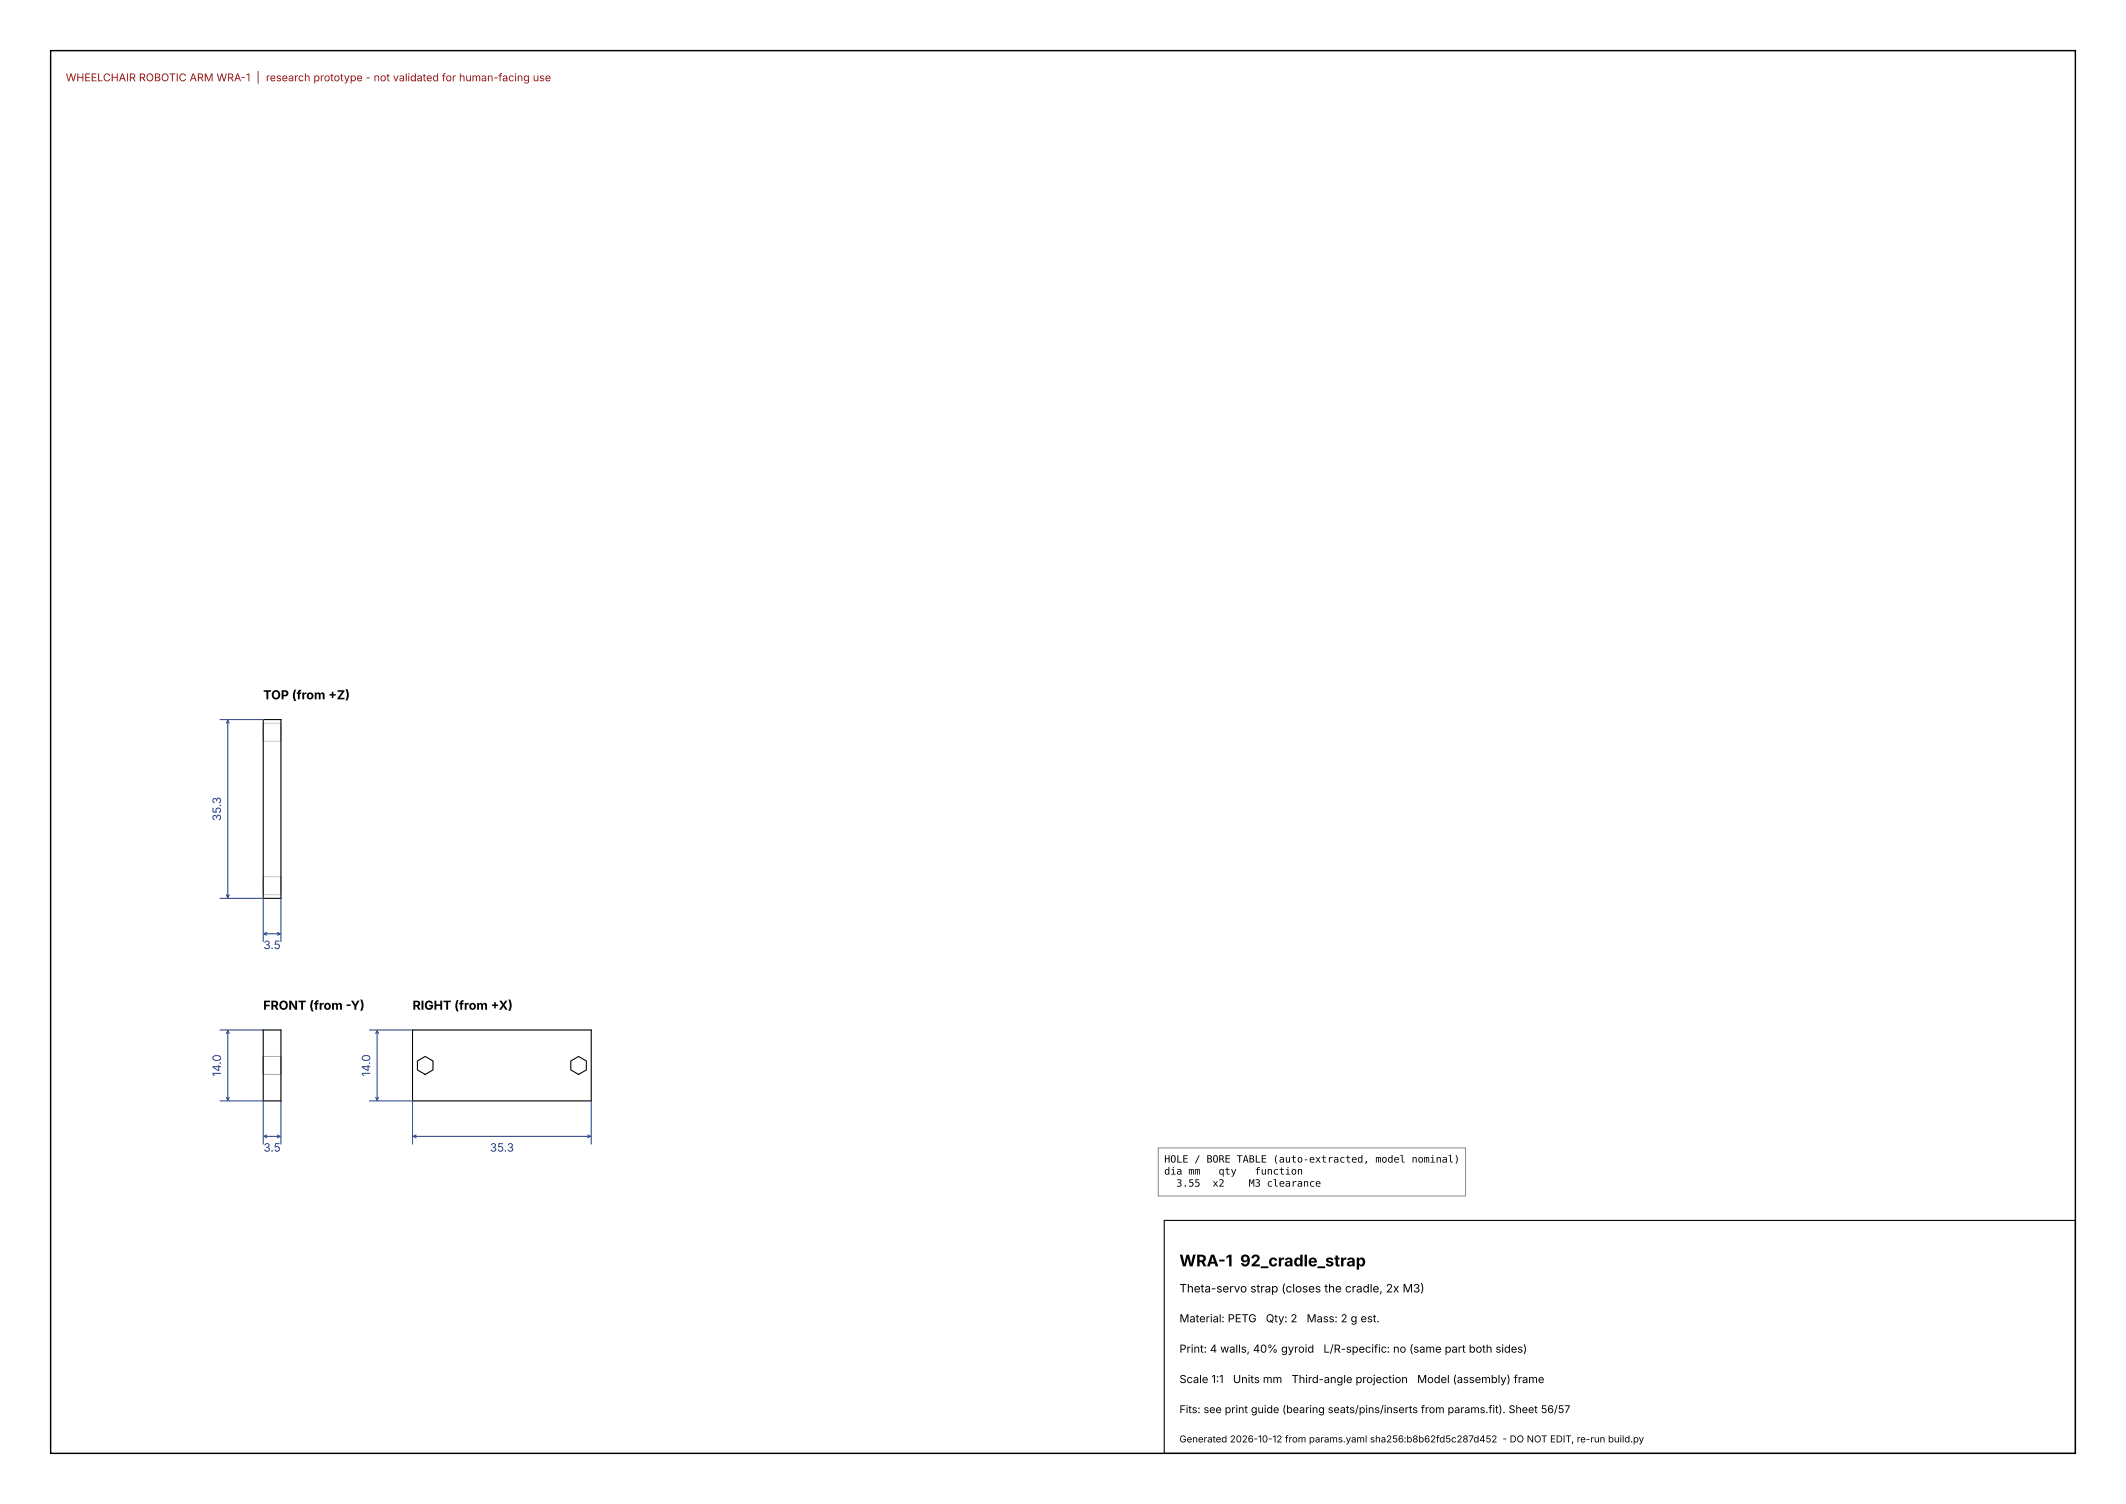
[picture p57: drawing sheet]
<svg xmlns="http://www.w3.org/2000/svg" width="420mm" height="297mm" viewBox="0 0 420 297" stroke-linecap="round" stroke-linejoin="round" font-family="sans-serif">
<defs><g id="words">
<text font-size="3.2" x="233" y="250.1">WRA-1 92_cradle_strap</text>
<g font-size="2.5">
<text x="52" y="138.1">TOP (from +Z)</text>
<text x="52" y="199.4">FRONT (from -Y)</text>
<text x="81.5" y="199.4">RIGHT (from +X)</text>
</g>
<g font-size="2.3" fill="#1a3b8a">
<text x="43.6" y="162.1" transform="rotate(-90 43.6 162.1)">35.3</text>
<text x="52.1" y="187.4">3.5</text>
<text x="43.6" y="212.6" transform="rotate(-90 43.6 212.6)">14.0</text>
<text x="73.1" y="212.6" transform="rotate(-90 73.1 212.6)">14.0</text>
<text x="52.1" y="227.4">3.5</text>
<text x="96.8" y="227.4">35.3</text>
</g>
<text font-size="2.3" x="233" y="255.2">Theta-servo strap (closes the cradle, 2x M3)</text>
<g font-size="2.2">
<text x="233" y="261.1">Material: PETG</text>
<text x="250.1" y="261.1">Qty: 2</text>
<text x="258.1" y="261.1">Mass: 2 g est.</text>
<text x="233" y="267.1">Print: 4 walls, 40% gyroid</text>
<text x="261.5" y="267.1">L/R-specific: no (same part both sides)</text>
<text x="233" y="273.1">Scale 1:1</text>
<text x="243.6" y="273.1">Units mm</text>
<text x="255.2" y="273.1">Third-angle projection</text>
<text x="280" y="273.1">Model (assembly) frame</text>
</g>
<text font-size="2.1" fill="#a01010" x="13" y="16.1">WHEELCHAIR ROBOTIC ARM WRA-1 | research prototype - not validated for human-facing use</text>
<text font-size="2.1" x="233" y="279.1">Fits: see print guide (bearing seats/pins/inserts from params.fit). Sheet 56/57</text>
<g font-size="2">
<text x="230" y="229.6">HOLE / BORE TABLE (auto-extracted, model nominal)</text>
<text x="230" y="231.9">dia mm</text>
<text x="240.7" y="231.9">qty</text>
<text x="247.9" y="231.9">function</text>
<text x="232.4" y="234.3">3.55</text>
<text x="239.5" y="234.3">x2</text>
<text x="246.7" y="234.3">M3 clearance</text>
</g>
<text font-size="1.9" x="233" y="284.8">Generated 2026-10-12 from params.yaml sha256:b8b62fd5c287d452 - DO NOT EDIT, re-run build.py</text>
</g></defs>
<path d="M10 10h400v277h-400z" fill="none" stroke="#000" stroke-width=".28"/>
<path d="M230 241h180v46h-180z" fill="none" stroke="#000" stroke-width=".21"/>
<g fill="none" stroke="#9a9a9a" stroke-width=".2">
<path d="M52 142.8v3.6M52 142.1h3.5v35.3h-3.5zM52 146.4h3.5M52 142.8h3.5M55.5 142.8v3.6M52 173.1v3.6M52 176.7h3.5M52 173.1h3.5M55.5 173.1v3.6M52 208.6h3.5v3.6h-3.5zM52 203.4h3.5v14h-3.5zM81.5 203.4h35.3v14h-35.3z"/>
<path d="M82.5 209.5l1.5-.9 1.5 .9v1.8l-1.5 .9-1.5-.9zM112.8 209.5l1.5-.9 1.5 .9v1.8l-1.5 .9-1.5-.9z"/>
</g>
<path d="M52 142.1h3.5v35.3h-3.5zM52 203.4h3.5v14h-3.5zM81.5 203.4h35.3v14h-35.3zM82.5 209.5l1.5-.9 1.5 .9v1.8l-1.5 .9-1.5-.9zM112.8 209.5l1.5-.9 1.5 .9v1.8l-1.5 .9-1.5-.9z" fill="none" stroke="#000" stroke-width=".2"/>
<g fill="none" stroke="#1a3b8a" stroke-width=".2">
<path d="M43.5 142.1h8.5M44.7 142.8l.3-.6 .3 .6M45 142.2v35.1M43.5 177.4h8.5v8.5M44.7 176.7l.3 .6 .3-.6M55.5 177.4v8.5M52.1 184.4h3.3M52.7 184.1l-.6 .3 .6 .3M54.8 184.1l.6 .3-.6 .3M43.5 217.4h8.5v8.5M43.5 203.4h8.5M44.7 204.1l.3-.6 .3 .6"/>
<path d="M44.7 216.7l.3 .6 .3-.6M45 203.5v13.8M55.5 217.4v8.5M73 217.4h8.5v8.5M73 203.4h8.5M74.2 204.1l.3-.6 .3 .6M74.2 216.7l.3 .6 .3-.6M74.5 203.5v13.8M116.8 217.4v8.5M52.1 224.4h3.3M52.7 224.1l-.6 .3 .6 .3M54.8 224.1l.6 .3-.6 .3"/>
<path d="M81.6 224.4h35.1M82.2 224.1l-.6 .3 .6 .3M116.1 224.1l.6 .3-.6 .3"/>
</g>
<path d="M228.8 226.7h60.7v9.5h-60.7z" fill="#fff" stroke="#888" stroke-width=".2"/>
<use href="#words"/>
</svg>
